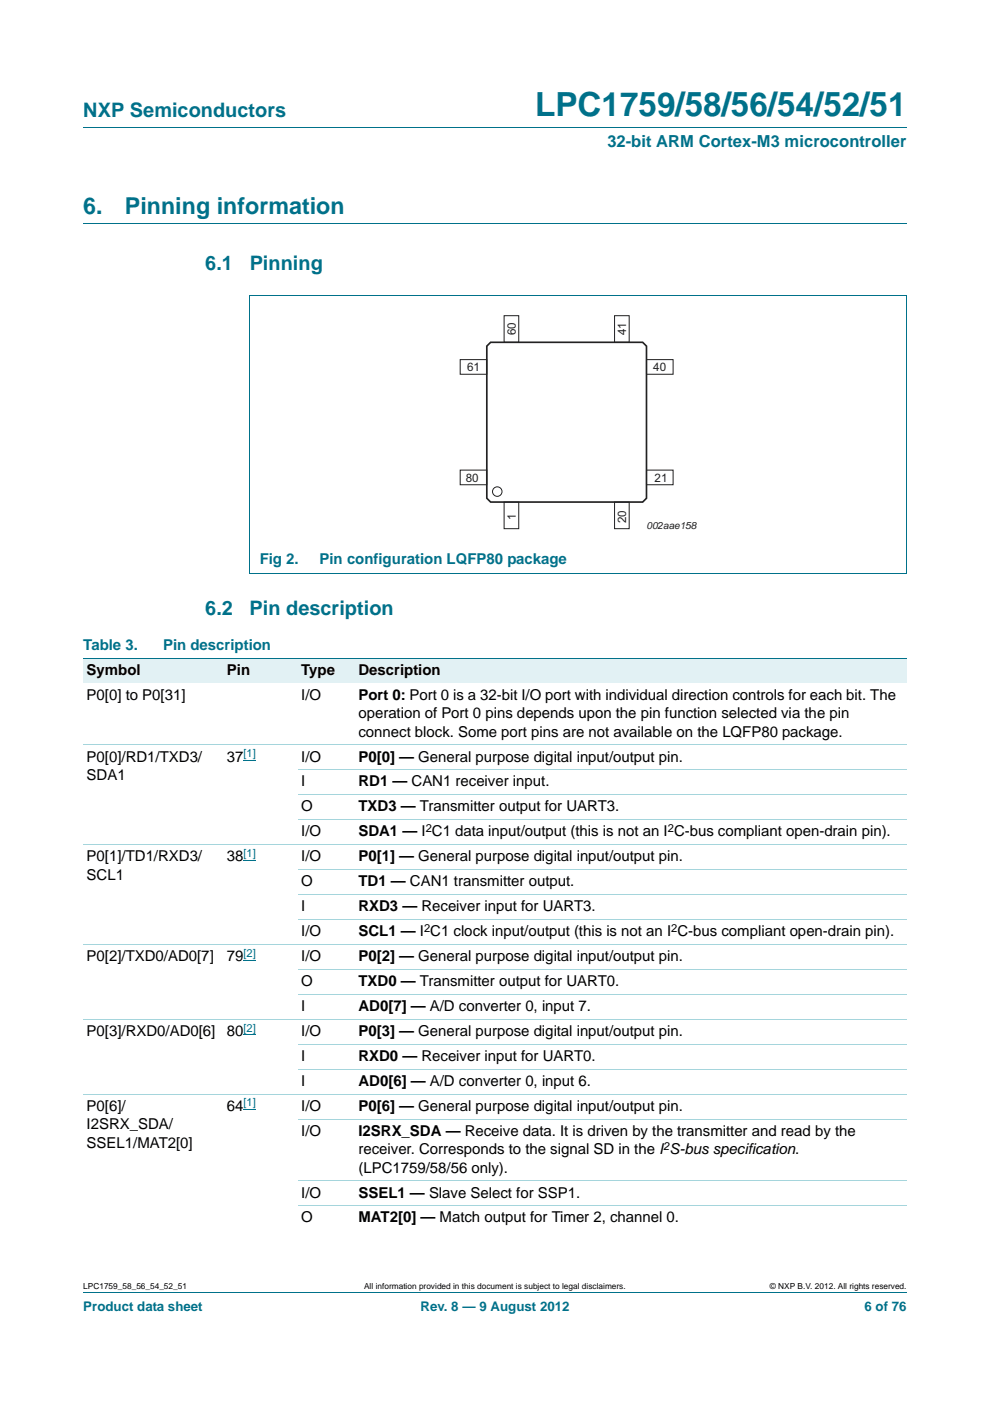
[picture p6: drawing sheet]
<svg xmlns="http://www.w3.org/2000/svg" width="210mm" height="297mm" viewBox="0 0 210 297" stroke-linecap="round" stroke-linejoin="round" font-family="sans-serif">
<defs><g id="words">
<text font-size="7" fill="#00718a" x="113.5" y="24.6">LPC1759/58/56/54/52/51</text>
<g font-size="4.9" fill="#00718a">
<text x="17.7" y="45.4">6.</text>
<text x="26.5" y="45.4">Pinning information</text>
</g>
<g font-size="4.2" fill="#00718a">
<text x="17.7" y="24.9">NXP Semiconductors</text>
<text x="43.5" y="57.3">6.1</text>
<text x="53" y="57.3">Pinning</text>
<text x="43.5" y="130.4">6.2</text>
<text x="52.9" y="130.4">Pin description</text>
</g>
<text font-size="3.5" fill="#00718a" x="128.8" y="31.1">32-bit ARM Cortex-M3 microcontroller</text>
<g font-size="3.2" fill="#00718a">
<text x="55.1" y="119.5">Fig 2.</text>
<text x="67.8" y="119.5">Pin configuration LQFP80 package</text>
<text x="17.7" y="137.8">Table 3.</text>
<text x="34.6" y="137.8">Pin description</text>
</g>
<g font-size="3.2">
<text x="18.4" y="143.1">Symbol</text>
<text x="48.1" y="143.1">Pin</text>
<text x="63.9" y="143.1">Type</text>
<text x="76" y="143.1">Description</text>
<text x="18.4" y="148.4">P0[0] to P0[31]</text>
<text x="63.9" y="148.4">I/O</text>
<text x="76" y="148.4">Port 0: Port 0 is a 32-bit I/O port with individual direction controls for each bit. The</text>
<text x="76" y="152.3">operation of Port 0 pins depends upon the pin function selected via the pin</text>
<text x="18.4" y="161.5">P0[0]/RD1/TXD3/</text>
<text x="48.1" y="161.5">37</text>
<text x="63.9" y="161.5">I/O</text>
<text x="76" y="156.2">connect block. Some port pins are not available on the LQFP80 package.</text>
<text x="76" y="161.5">P0[0] — General purpose digital input/output pin.</text>
<text x="18.4" y="165.4">SDA1</text>
<text x="63.9" y="166.8">I</text>
<text x="76" y="166.8">RD1 — CAN1 receiver input.</text>
<text x="63.9" y="172">O</text>
<text x="76" y="172">TXD3 — Transmitter output for UART3.</text>
<text x="63.9" y="177.3">I/O</text>
<text x="76" y="177.3">SDA1 — I C1 data input/output (this is not an I C-bus compliant open-drain pin).</text>
<text x="18.4" y="182.6">P0[1]/TD1/RXD3/</text>
<text x="48.1" y="182.6">38</text>
<text x="63.9" y="182.6">I/O</text>
<text x="76" y="182.6">P0[1] — General purpose digital input/output pin.</text>
<text x="18.4" y="186.5">SCL1</text>
<text x="63.9" y="187.9">O</text>
<text x="76" y="187.9">TD1 — CAN1 transmitter output.</text>
<text x="63.9" y="193.2">I</text>
<text x="76" y="193.2">RXD3 — Receiver input for UART3.</text>
<text x="18.4" y="203.8">P0[2]/TXD0/AD0[7]</text>
<text x="48.1" y="203.8">79</text>
<text x="63.9" y="198.5">I/O</text>
<text x="63.9" y="203.8">I/O</text>
<text x="76" y="198.5">SCL1 — I C1 clock input/output (this is not an I C-bus compliant open-drain pin).</text>
<text x="76" y="203.8">P0[2] — General purpose digital input/output pin.</text>
<text x="63.9" y="209.1">O</text>
<text x="76" y="209.1">TXD0 — Transmitter output for UART0.</text>
<text x="63.9" y="214.4">I</text>
<text x="76" y="214.4">AD0[7] — A/D converter 0, input 7.</text>
<text x="18.4" y="219.7">P0[3]/RXD0/AD0[6]</text>
<text x="48.1" y="219.7">80</text>
<text x="63.9" y="219.7">I/O</text>
<text x="76" y="219.7">P0[3] — General purpose digital input/output pin.</text>
<text x="63.9" y="225">I</text>
<text x="76" y="225">RXD0 — Receiver input for UART0.</text>
<text x="63.9" y="230.3">I</text>
<text x="76" y="230.3">AD0[6] — A/D converter 0, input 6.</text>
<text x="18.4" y="235.5">P0[6]/</text>
<text x="18.4" y="239.4">I2SRX_SDA/</text>
<text x="48.1" y="235.5">64</text>
<text x="63.9" y="235.5">I/O</text>
<text x="76" y="235.5">P0[6] — General purpose digital input/output pin.</text>
<text x="18.4" y="243.3">SSEL1/MAT2[0]</text>
<text x="63.9" y="240.8">I/O</text>
<text x="76" y="240.8">I2SRX_SDA — Receive data. It is driven by the transmitter and read by the</text>
<text x="76" y="244.7">receiver. Corresponds to the signal SD in the I S-bus specification.</text>
<text x="76" y="248.6">(LPC1759/58/56 only).</text>
<text x="63.9" y="253.9">I/O</text>
<text x="76" y="253.9">SSEL1 — Slave Select for SSP1.</text>
<text x="63.9" y="259.2">O</text>
<text x="76" y="259.2">MAT2[0] — Match output for Timer 2, channel 0.</text>
</g>
<g font-size="2.8" fill="#00718a">
<text x="17.7" y="277.9">Product data sheet</text>
<text x="89.2" y="277.9">Rev. 8 — 9 August 2012</text>
<text x="183.4" y="277.9">6 of 76</text>
</g>
<g font-size="2.5" fill="#231f20">
<text x="109.4" y="71.1" transform="rotate(-90 109.4 71.1)">60</text>
<text x="132.8" y="71.1" transform="rotate(-90 132.8 71.1)">41</text>
<text x="99.1" y="78.7">61</text>
<text x="138.6" y="78.7">40</text>
<text x="98.8" y="102.1">80</text>
<text x="138.9" y="102.1">21</text>
<text x="109.4" y="110.2" transform="rotate(-90 109.4 110.2)">1</text>
<text x="132.8" y="110.9" transform="rotate(-90 132.8 110.9)">20</text>
</g>
<g font-size="2.4" fill="#00f">
<text x="51.6" y="160.5">[1]</text>
<text x="51.6" y="181.7">[1]</text>
<text x="51.6" y="202.8">[2]</text>
<text x="51.6" y="218.7">[2]</text>
<text x="51.6" y="234.6">[1]</text>
</g>
<g font-size="2.4">
<text x="90.3" y="176.4">2</text>
<text x="141.6" y="176.4">2</text>
<text x="89.9" y="197.5">2</text>
<text x="142.4" y="197.5">2</text>
<text x="140.7" y="243.8">2</text>
</g>
<text font-size="2.1" fill="#231f20" x="137.1" y="112.1">002aae158</text>
<g font-size="1.8">
<text x="17.7" y="273.3">LPC1759_58_56_54_52_51</text>
<text x="77.2" y="273.3">All information provided in this document is subject to legal disclaimers.</text>
<text x="163.3" y="273.3">© NXP B.V. 2012. All rights reserved.</text>
</g>
</g></defs>
<path d="M17.7 27h174.6M17.7 47.4h174.6M52.9 62.6h139.4M53 62.7v58.9M192.3 62.7v58.9M52.9 121.6h139.4M17.7 273.9h174.6" fill="none" stroke="#00718a" stroke-width=".21"/>
<g fill="none" stroke="#231f20" stroke-width=".21">
<path d="M97.6 76.2h5.7v3.2h-5.7zM106.9 66.9h3.1v5.7h-3.1zM130.3 66.9h3.2v5.7h-3.2zM137.1 76.2h5.7v3.2h-5.7zM97.6 99.7h5.7v3.1h-5.7zM137.1 99.7h5.7v3.1h-5.7zM106.9 106.4h3.1v5.7h-3.1zM130.3 106.4h3.2v5.7h-3.2z"/>
<circle cx="105.5" cy="104.2" r="1.01"/>
</g>
<path d="M104.1 72.6h32.2l.8 .8v32.2l-.8 .8h-32.2l-.8-.8v-32.2z" fill="none" stroke="#231f20" stroke-width=".35"/>
<g fill="#e2f1f4">
<path d="M17.7 139.6h29.7v5.3h-29.7z"/>
<path d="M47.4 139.6h15.8v5.3h-15.8z"/>
<path d="M63.2 139.6h12.1v5.3h-12.1z"/>
<path d="M75.3 139.6h117v5.3h-117z"/>
</g>
<path d="M51.6 161.2h2.7M51.6 182.4h2.7M51.6 203.6h2.7M51.6 219.4h2.7M51.6 235.3h2.7" fill="none" stroke="#00f" stroke-width=".21"/>
<path d="M17.7 139.6h174.6" fill="none" stroke="#00718a" stroke-width=".21"/>
<g fill="none" stroke="#a5d5dc" stroke-width=".21">
<path d="M17.7 157.9h174.6M17.7 179.1h174.6M63.2 163.2h129.1M63.2 168.5h129.1M63.2 173.8h129.1M63.2 184.4h129.1M63.2 189.7h129.1M63.2 195h129.1M17.7 200.3h174.6M17.7 216.2h174.6M63.2 205.6h129.1M63.2 210.9h129.1"/>
<path d="M17.7 232h174.6M63.2 221.4h129.1M63.2 226.7h129.1M63.2 237.3h129.1M63.2 250.4h129.1M63.2 255.7h129.1"/>
</g>
<use href="#words"/>
</svg>
